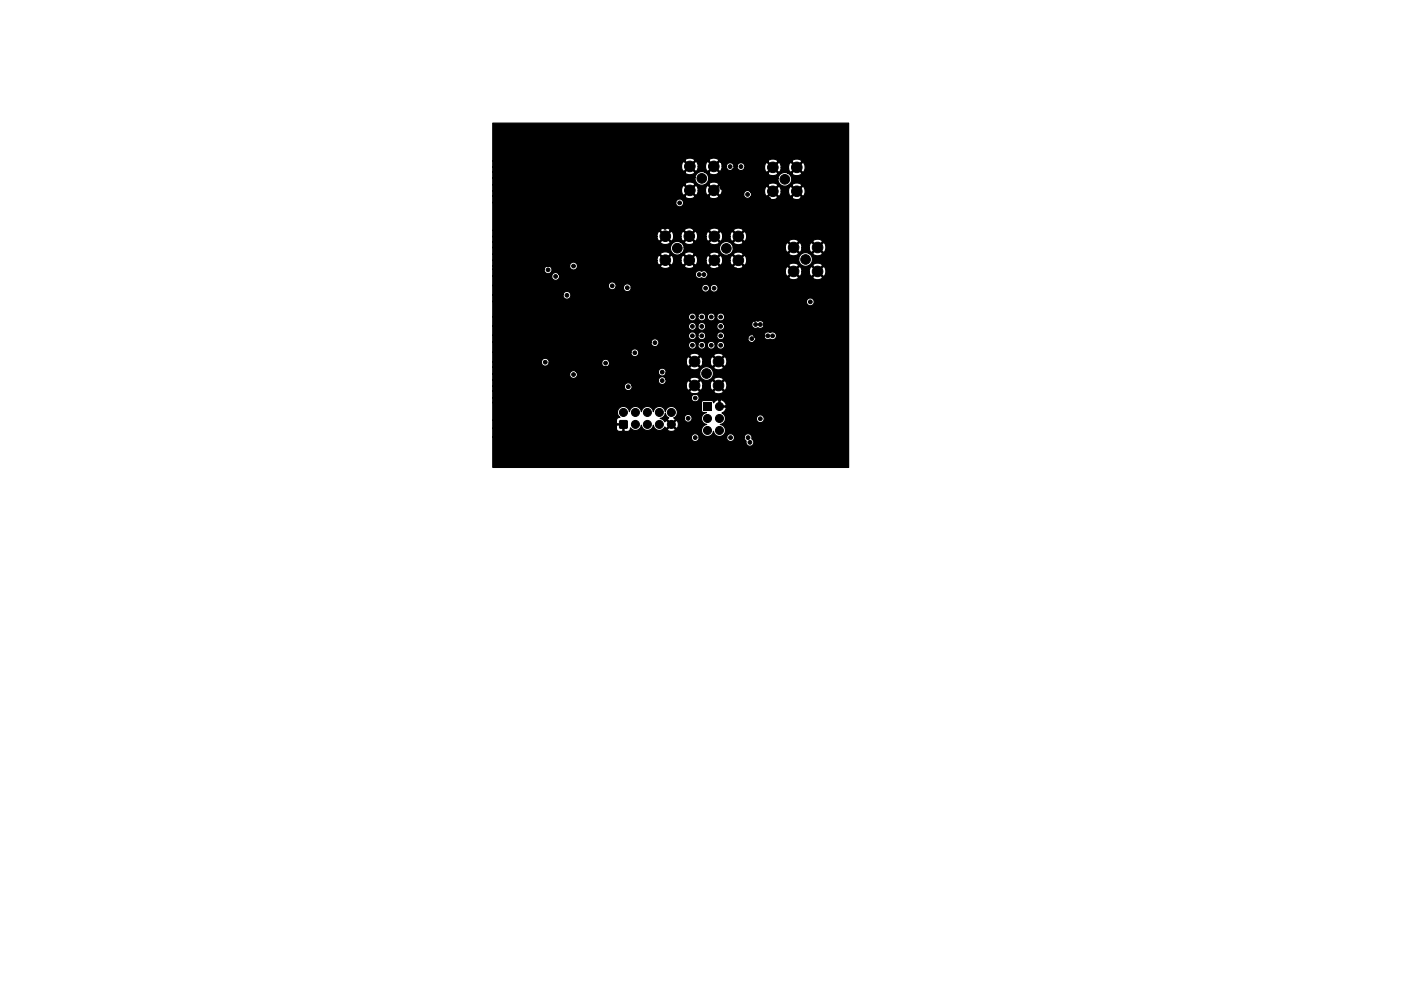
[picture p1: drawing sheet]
<svg xmlns="http://www.w3.org/2000/svg" width="297mm" height="210mm" viewBox="0 0 297 210" stroke-linecap="round" stroke-linejoin="round" font-family="sans-serif">
<g fill="#000" stroke="#000" stroke-width=".21">
<path d="M131.4 89.3h1.6v1.5h-1.6zM149.2 85.4h1.7v1.7h-1.7z"/>
<circle cx="107.5" cy="35.2" r=".4"/>
<circle cx="107.5" cy="30.2" r=".4"/>
<circle cx="107.5" cy="27.7" r=".4"/>
<circle cx="107.5" cy="32.7" r=".4"/>
<circle cx="109.4" cy="37" r=".4"/>
<circle cx="110" cy="30.2" r=".4"/>
<circle cx="110" cy="35.2" r=".4"/>
<circle cx="110" cy="32.7" r=".4"/>
<circle cx="110" cy="27.7" r=".4"/>
<circle cx="112.5" cy="30.2" r=".4"/>
<circle cx="112.5" cy="35.2" r=".4"/>
<circle cx="112.5" cy="32.7" r=".4"/>
<circle cx="112.5" cy="27.7" r=".4"/>
<circle cx="112.5" cy="37.7" r=".4"/>
<circle cx="115" cy="30.2" r=".4"/>
<circle cx="115" cy="35.2" r=".4"/>
<circle cx="115" cy="32.7" r=".4"/>
<circle cx="115" cy="27.7" r=".4"/>
<circle cx="115" cy="37.7" r=".4"/>
<circle cx="117.5" cy="35.2" r=".4"/>
<circle cx="117.5" cy="30.2" r=".4"/>
<circle cx="117.5" cy="32.7" r=".4"/>
<circle cx="117.5" cy="27.7" r=".4"/>
<circle cx="117.5" cy="37.7" r=".4"/>
<circle cx="120" cy="35.2" r=".4"/>
<circle cx="120" cy="30.2" r=".4"/>
<circle cx="120" cy="37.7" r=".4"/>
<circle cx="120" cy="32.7" r=".4"/>
<circle cx="120" cy="27.7" r=".4"/>
<circle cx="122.5" cy="35.2" r=".4"/>
<circle cx="122.5" cy="30.2" r=".4"/>
<circle cx="122.5" cy="37.7" r=".4"/>
<circle cx="122.5" cy="27.7" r=".4"/>
<circle cx="122.5" cy="32.7" r=".4"/>
<circle cx="125" cy="30.2" r=".4"/>
<circle cx="125" cy="35.2" r=".4"/>
<circle cx="125" cy="32.7" r=".4"/>
<circle cx="125" cy="27.7" r=".4"/>
<circle cx="125" cy="37.7" r=".4"/>
<circle cx="127.5" cy="35.2" r=".4"/>
<circle cx="127.5" cy="30.2" r=".4"/>
<circle cx="127.5" cy="27.7" r=".4"/>
<circle cx="127.5" cy="32.7" r=".4"/>
<circle cx="127.5" cy="37.7" r=".4"/>
<circle cx="130" cy="35.2" r=".4"/>
<circle cx="130" cy="30.2" r=".4"/>
<circle cx="130" cy="27.7" r=".4"/>
<circle cx="130" cy="37.7" r=".4"/>
<circle cx="130" cy="32.7" r=".4"/>
<circle cx="132.5" cy="35.2" r=".4"/>
<circle cx="132.5" cy="30.2" r=".4"/>
<circle cx="132.5" cy="32.7" r=".4"/>
<circle cx="132.5" cy="27.7" r=".4"/>
<circle cx="132.5" cy="37.7" r=".4"/>
<circle cx="135" cy="35.2" r=".4"/>
<circle cx="135" cy="30.2" r=".4"/>
<circle cx="135" cy="27.7" r=".4"/>
<circle cx="135" cy="32.7" r=".4"/>
<circle cx="135" cy="37.7" r=".4"/>
<circle cx="137.5" cy="35.2" r=".4"/>
<circle cx="137.5" cy="30.2" r=".4"/>
<circle cx="137.5" cy="27.7" r=".4"/>
<circle cx="137.5" cy="32.7" r=".4"/>
<circle cx="137.5" cy="37.7" r=".4"/>
<circle cx="140" cy="35.2" r=".4"/>
<circle cx="140" cy="30.2" r=".4"/>
<circle cx="140" cy="32.7" r=".4"/>
<circle cx="140" cy="27.7" r=".4"/>
<circle cx="140.8" cy="36.9" r=".4"/>
<circle cx="142.4" cy="38.9" r=".4"/>
<circle cx="142.5" cy="35.2" r=".4"/>
<circle cx="142.5" cy="30.2" r=".4"/>
<circle cx="142.5" cy="27.7" r=".4"/>
<circle cx="142.5" cy="32.7" r=".4"/>
<circle cx="144.1" cy="38.9" r=".4"/>
<circle cx="145" cy="30.2" r=".4"/>
<circle cx="145" cy="32.7" r=".4"/>
<circle cx="145" cy="27.7" r=".4"/>
<circle cx="146.3" cy="35.3" r="1.13"/>
<circle cx="147.5" cy="30.2" r=".4"/>
<circle cx="147.5" cy="27.7" r=".4"/>
<circle cx="147.5" cy="32.7" r=".4"/>
<circle cx="148.8" cy="37.8" r="1.02"/>
<circle cx="150" cy="30.2" r=".4"/>
<circle cx="150" cy="32.7" r=".4"/>
<circle cx="150" cy="27.7" r=".4"/>
<circle cx="151.3" cy="35.3" r="1.13"/>
<circle cx="152.5" cy="30.2" r=".4"/>
<circle cx="152.5" cy="27.7" r=".4"/>
<circle cx="152.5" cy="32.7" r=".4"/>
<circle cx="153" cy="39.8" r=".4"/>
<circle cx="153.9" cy="36.1" r=".4"/>
<circle cx="154.8" cy="35.3" r=".4"/>
<circle cx="154.8" cy="39.9" r=".4"/>
<circle cx="155" cy="30.2" r=".4"/>
<circle cx="155" cy="32.7" r=".4"/>
<circle cx="155" cy="27.7" r=".4"/>
<circle cx="155.6" cy="36.1" r=".4"/>
<circle cx="156.2" cy="39.9" r=".4"/>
<circle cx="157.1" cy="35.3" r=".4"/>
<circle cx="157.5" cy="30.2" r=".4"/>
<circle cx="157.5" cy="27.7" r=".4"/>
<circle cx="157.5" cy="32.7" r=".4"/>
<circle cx="157.7" cy="38.3" r=".4"/>
<circle cx="160" cy="35.2" r=".4"/>
<circle cx="160" cy="30.2" r=".4"/>
<circle cx="160" cy="27.7" r=".4"/>
<circle cx="160" cy="32.7" r=".4"/>
<circle cx="162.5" cy="30.2" r=".4"/>
<circle cx="162.5" cy="27.7" r=".4"/>
<circle cx="162.5" cy="32.7" r=".4"/>
<circle cx="163.9" cy="35.5" r="1.12"/>
<circle cx="165" cy="30.2" r=".4"/>
<circle cx="165" cy="32.7" r=".4"/>
<circle cx="165" cy="27.7" r=".4"/>
<circle cx="166.4" cy="38" r="1.03"/>
<circle cx="167.5" cy="30.2" r=".4"/>
<circle cx="167.5" cy="32.7" r=".4"/>
<circle cx="167.5" cy="27.7" r=".4"/>
<circle cx="168.9" cy="35.5" r="1.12"/>
<circle cx="170" cy="30.2" r=".4"/>
<circle cx="170" cy="32.7" r=".4"/>
<circle cx="170" cy="27.7" r=".4"/>
<circle cx="172.5" cy="30.2" r=".4"/>
<circle cx="172.5" cy="35.2" r=".4"/>
<circle cx="172.5" cy="32.7" r=".4"/>
<circle cx="172.5" cy="27.7" r=".4"/>
<circle cx="172.5" cy="37.7" r=".4"/>
<circle cx="175" cy="30.2" r=".4"/>
<circle cx="175" cy="35.2" r=".4"/>
<circle cx="175" cy="27.7" r=".4"/>
<circle cx="175" cy="37.7" r=".4"/>
<circle cx="175" cy="32.7" r=".4"/>
<circle cx="177.5" cy="35.2" r=".4"/>
<circle cx="177.5" cy="30.2" r=".4"/>
<circle cx="177.5" cy="32.7" r=".4"/>
<circle cx="177.5" cy="37.7" r=".4"/>
<circle cx="177.5" cy="27.7" r=".4"/>
<circle cx="107.5" cy="45.2" r=".4"/>
<circle cx="107.5" cy="55.2" r=".4"/>
<circle cx="107.5" cy="50.2" r=".4"/>
<circle cx="107.5" cy="47.7" r=".4"/>
<circle cx="107.5" cy="57.7" r=".4"/>
<circle cx="107.5" cy="52.7" r=".4"/>
<circle cx="109.4" cy="42.6" r=".4"/>
<circle cx="110" cy="50.2" r=".4"/>
<circle cx="110" cy="45.2" r=".4"/>
<circle cx="110" cy="55.2" r=".4"/>
<circle cx="110" cy="52.7" r=".4"/>
<circle cx="110" cy="47.7" r=".4"/>
<circle cx="110" cy="57.7" r=".4"/>
<circle cx="112.5" cy="45.2" r=".4"/>
<circle cx="112.5" cy="50.2" r=".4"/>
<circle cx="112.5" cy="55.2" r=".4"/>
<circle cx="112.5" cy="52.7" r=".4"/>
<circle cx="112.5" cy="47.7" r=".4"/>
<circle cx="112.5" cy="57.7" r=".4"/>
<circle cx="112.5" cy="42.7" r=".4"/>
<circle cx="115" cy="45.2" r=".4"/>
<circle cx="115" cy="55.2" r=".4"/>
<circle cx="115" cy="50.2" r=".4"/>
<circle cx="115" cy="52.7" r=".4"/>
<circle cx="115" cy="47.7" r=".4"/>
<circle cx="115" cy="42.7" r=".4"/>
<circle cx="116.2" cy="57.2" r=".4"/>
<circle cx="117.5" cy="50.2" r=".4"/>
<circle cx="117.5" cy="45.2" r=".4"/>
<circle cx="117.5" cy="52.7" r=".4"/>
<circle cx="117.5" cy="47.7" r=".4"/>
<circle cx="117.5" cy="42.7" r=".4"/>
<circle cx="117.8" cy="58.6" r=".4"/>
<circle cx="120" cy="45.2" r=".4"/>
<circle cx="120" cy="50.2" r=".4"/>
<circle cx="120" cy="52.7" r=".4"/>
<circle cx="120" cy="47.7" r=".4"/>
<circle cx="120" cy="42.7" r=".4"/>
<circle cx="121.6" cy="56.4" r=".4"/>
<circle cx="122.5" cy="50.2" r=".4"/>
<circle cx="122.5" cy="45.2" r=".4"/>
<circle cx="122.5" cy="55.2" r=".4"/>
<circle cx="122.5" cy="52.7" r=".4"/>
<circle cx="122.5" cy="47.7" r=".4"/>
<circle cx="122.5" cy="42.7" r=".4"/>
<circle cx="123.2" cy="56.6" r=".4"/>
<circle cx="125" cy="50.2" r=".4"/>
<circle cx="125" cy="55.2" r=".4"/>
<circle cx="125" cy="45.2" r=".4"/>
<circle cx="125" cy="52.7" r=".4"/>
<circle cx="125" cy="47.7" r=".4"/>
<circle cx="125" cy="42.7" r=".4"/>
<circle cx="127.5" cy="55.2" r=".4"/>
<circle cx="127.5" cy="50.2" r=".4"/>
<circle cx="127.5" cy="45.2" r=".4"/>
<circle cx="127.5" cy="52.7" r=".4"/>
<circle cx="127.5" cy="47.7" r=".4"/>
<circle cx="127.5" cy="42.7" r=".4"/>
<circle cx="130" cy="50.2" r=".4"/>
<circle cx="130" cy="45.2" r=".4"/>
<circle cx="130" cy="52.7" r=".4"/>
<circle cx="130" cy="47.7" r=".4"/>
<circle cx="130" cy="42.7" r=".4"/>
<circle cx="132.5" cy="45.2" r=".4"/>
<circle cx="132.5" cy="52.7" r=".4"/>
<circle cx="132.5" cy="47.7" r=".4"/>
<circle cx="132.5" cy="42.7" r=".4"/>
<circle cx="132.8" cy="56.8" r=".4"/>
<circle cx="135" cy="45.2" r=".4"/>
<circle cx="135" cy="52.7" r=".4"/>
<circle cx="135" cy="47.7" r=".4"/>
<circle cx="135" cy="42.7" r=".4"/>
<circle cx="135.2" cy="50.6" r=".4"/>
<circle cx="139" cy="48.2" r=".4"/>
<circle cx="140" cy="57.7" r=".4"/>
<circle cx="140.1" cy="44.4" r=".4"/>
<circle cx="141" cy="48.2" r=".4"/>
<circle cx="141.1" cy="55.2" r="1.13"/>
<circle cx="141.1" cy="50.1" r="1.13"/>
<circle cx="141.9" cy="46.1" r=".4"/>
<circle cx="143" cy="48.2" r=".4"/>
<circle cx="143.6" cy="52.7" r="1.02"/>
<circle cx="143.9" cy="45.8" r=".4"/>
<circle cx="144.1" cy="43" r=".4"/>
<circle cx="144.8" cy="46.7" r=".4"/>
<circle cx="145" cy="48.2" r=".4"/>
<circle cx="146.1" cy="50.1" r="1.13"/>
<circle cx="146.1" cy="55.2" r="1.13"/>
<circle cx="146.3" cy="40.4" r="1.13"/>
<circle cx="147" cy="48.2" r=".4"/>
<circle cx="148" cy="46.7" r=".4"/>
<circle cx="148.2" cy="58.2" r=".4"/>
<circle cx="149.2" cy="58.2" r=".4"/>
<circle cx="150" cy="57.2" r=".4"/>
<circle cx="150" cy="52.2" r=".4"/>
<circle cx="151.3" cy="40.4" r="1.13"/>
<circle cx="151.5" cy="55.2" r="1.12"/>
<circle cx="151.5" cy="50.2" r="1.12"/>
<circle cx="152" cy="43.8" r=".4"/>
<circle cx="152" cy="46.2" r=".4"/>
<circle cx="152" cy="57.2" r=".4"/>
<circle cx="152" cy="52.2" r=".4"/>
<circle cx="154" cy="57.2" r=".4"/>
<circle cx="154" cy="52.7" r="1.02"/>
<circle cx="154.1" cy="44.2" r=".4"/>
<circle cx="155.7" cy="45.8" r=".4"/>
<circle cx="156" cy="52.2" r=".4"/>
<circle cx="156" cy="57.2" r=".4"/>
<circle cx="156.5" cy="55.2" r="1.12"/>
<circle cx="156.5" cy="50.2" r="1.12"/>
<circle cx="156.8" cy="43.1" r=".4"/>
<circle cx="156.9" cy="46.7" r=".4"/>
<circle cx="158" cy="52.2" r=".4"/>
<circle cx="158.5" cy="41.2" r=".4"/>
<circle cx="161" cy="57.1" r=".4"/>
<circle cx="161.1" cy="50.1" r=".4"/>
<circle cx="163" cy="42.2" r=".4"/>
<circle cx="163.9" cy="40.6" r="1.12"/>
<circle cx="165" cy="42.2" r=".4"/>
<circle cx="165" cy="50.2" r=".4"/>
<circle cx="165" cy="52.2" r=".4"/>
<circle cx="165" cy="48.2" r=".4"/>
<circle cx="166" cy="53.2" r=".4"/>
<circle cx="167" cy="42.2" r=".4"/>
<circle cx="167" cy="48.2" r=".4"/>
<circle cx="168" cy="49.2" r=".4"/>
<circle cx="168.3" cy="57.6" r="1.12"/>
<circle cx="168.3" cy="52.5" r="1.12"/>
<circle cx="168.9" cy="40.6" r="1.12"/>
<circle cx="169.8" cy="50.2" r=".4"/>
<circle cx="170" cy="42.2" r=".4"/>
<circle cx="170.8" cy="55" r="1.02"/>
<circle cx="171" cy="49.2" r=".4"/>
<circle cx="172" cy="42.2" r=".4"/>
<circle cx="172" cy="48.2" r=".4"/>
<circle cx="172.5" cy="40.2" r=".4"/>
<circle cx="173.3" cy="57.6" r="1.12"/>
<circle cx="173.3" cy="52.5" r="1.12"/>
<circle cx="174" cy="42.2" r=".4"/>
<circle cx="174" cy="48.2" r=".4"/>
<circle cx="175" cy="40.2" r=".4"/>
<circle cx="175" cy="49.2" r=".4"/>
<circle cx="175.4" cy="47.6" r=".4"/>
<circle cx="175.4" cy="42.4" r=".4"/>
<circle cx="177" cy="49.2" r=".4"/>
<circle cx="177.5" cy="55.2" r=".4"/>
<circle cx="177.5" cy="40.2" r=".4"/>
<circle cx="177.5" cy="50.2" r=".4"/>
<circle cx="177.5" cy="52.7" r=".4"/>
<circle cx="177.5" cy="57.7" r=".4"/>
<circle cx="179" cy="49.2" r=".4"/>
<circle cx="107.5" cy="65.2" r=".4"/>
<circle cx="107.5" cy="60.2" r=".4"/>
<circle cx="107.5" cy="70.2" r=".4"/>
<circle cx="107.5" cy="75.2" r=".4"/>
<circle cx="107.5" cy="62.7" r=".4"/>
<circle cx="107.5" cy="67.7" r=".4"/>
<circle cx="107.5" cy="77.7" r=".4"/>
<circle cx="107.5" cy="72.7" r=".4"/>
<circle cx="110" cy="65.2" r=".4"/>
<circle cx="110" cy="60.2" r=".4"/>
<circle cx="110" cy="70.2" r=".4"/>
<circle cx="110" cy="75.2" r=".4"/>
<circle cx="110" cy="77.7" r=".4"/>
<circle cx="110" cy="62.7" r=".4"/>
<circle cx="110" cy="67.7" r=".4"/>
<circle cx="110" cy="72.7" r=".4"/>
<circle cx="111" cy="78.8" r=".4"/>
<circle cx="112" cy="71.2" r=".4"/>
<circle cx="112.5" cy="65.2" r=".4"/>
<circle cx="112.5" cy="67.7" r=".4"/>
<circle cx="112.5" cy="62.7" r=".4"/>
<circle cx="114.6" cy="62.4" r=".4"/>
<circle cx="115.4" cy="65.2" r=".4"/>
<circle cx="115.4" cy="67.8" r=".4"/>
<circle cx="115.6" cy="76.8" r=".4"/>
<circle cx="117.5" cy="65.2" r=".4"/>
<circle cx="117.5" cy="67.7" r=".4"/>
<circle cx="119" cy="64.4" r=".4"/>
<circle cx="120" cy="70.2" r=".4"/>
<circle cx="120.2" cy="60.6" r=".4"/>
<circle cx="120.2" cy="62.6" r=".4"/>
<circle cx="121.6" cy="79.5" r=".4"/>
<circle cx="122.5" cy="70.2" r=".4"/>
<circle cx="125" cy="70.2" r=".4"/>
<circle cx="125" cy="72.7" r=".4"/>
<circle cx="127.4" cy="70" r=".4"/>
<circle cx="127.5" cy="75.2" r=".4"/>
<circle cx="127.5" cy="72.7" r=".4"/>
<circle cx="128.4" cy="77" r=".4"/>
<circle cx="129.8" cy="60.6" r=".4"/>
<circle cx="130" cy="75.2" r=".4"/>
<circle cx="133" cy="61" r=".4"/>
<circle cx="133.8" cy="68" r=".4"/>
<circle cx="134.6" cy="74.8" r=".4"/>
<circle cx="135" cy="68.2" r=".4"/>
<circle cx="135" cy="72.2" r=".4"/>
<circle cx="136" cy="63" r=".4"/>
<circle cx="138.9" cy="72.7" r=".4"/>
<circle cx="139" cy="74.8" r=".4"/>
<circle cx="140" cy="65.2" r=".4"/>
<circle cx="140" cy="64.2" r=".4"/>
<circle cx="140" cy="69.6" r=".4"/>
<circle cx="140.4" cy="78.9" r=".4"/>
<circle cx="142.5" cy="75.2" r=".4"/>
<circle cx="142.5" cy="77.7" r=".4"/>
<circle cx="142.8" cy="67.6" r=".4"/>
<circle cx="143" cy="65.6" r=".4"/>
<circle cx="143.6" cy="64.2" r=".4"/>
<circle cx="146.5" cy="62.2" r=".4"/>
<circle cx="146.8" cy="67.2" r=".4"/>
<circle cx="146.8" cy="69.2" r=".4"/>
<circle cx="146.8" cy="71.2" r=".4"/>
<circle cx="146.8" cy="73.2" r=".4"/>
<circle cx="147.3" cy="76.7" r="1.13"/>
<circle cx="148.8" cy="67.2" r=".4"/>
<circle cx="148.8" cy="69.2" r=".4"/>
<circle cx="148.8" cy="71.2" r=".4"/>
<circle cx="148.8" cy="73.2" r=".4"/>
<circle cx="149.6" cy="61.1" r=".4"/>
<circle cx="149.8" cy="79.2" r="1.03"/>
<circle cx="150.6" cy="64.6" r=".4"/>
<circle cx="150.8" cy="67.2" r=".4"/>
<circle cx="150.8" cy="73.2" r=".4"/>
<circle cx="151.4" cy="61.1" r=".4"/>
<circle cx="152.3" cy="76.7" r="1.13"/>
<circle cx="152.8" cy="67.2" r=".4"/>
<circle cx="152.8" cy="69.2" r=".4"/>
<circle cx="152.8" cy="71.2" r=".4"/>
<circle cx="152.8" cy="73.2" r=".4"/>
<circle cx="154.5" cy="62.2" r=".4"/>
<circle cx="154.6" cy="70" r=".4"/>
<circle cx="154.6" cy="63.8" r=".4"/>
<circle cx="154.8" cy="73.6" r=".4"/>
<circle cx="154.8" cy="60.6" r=".4"/>
<circle cx="158" cy="63.2" r=".4"/>
<circle cx="158" cy="77.2" r=".4"/>
<circle cx="158.6" cy="60.4" r=".4"/>
<circle cx="159" cy="77.2" r=".4"/>
<circle cx="159.4" cy="71.8" r=".4"/>
<circle cx="160" cy="67.8" r=".4"/>
<circle cx="160.2" cy="76.2" r=".4"/>
<circle cx="160.2" cy="71.2" r=".4"/>
<circle cx="160.2" cy="72.6" r=".4"/>
<circle cx="160.2" cy="64" r=".4"/>
<circle cx="160.2" cy="68.8" r=".4"/>
<circle cx="161.2" cy="68.8" r=".4"/>
<circle cx="161.8" cy="71.2" r=".4"/>
<circle cx="162.2" cy="68.8" r=".4"/>
<circle cx="162.8" cy="71.2" r=".4"/>
<circle cx="163.8" cy="67.8" r=".4"/>
<circle cx="163.8" cy="76.2" r=".4"/>
<circle cx="163.8" cy="72.6" r=".4"/>
<circle cx="163.8" cy="71.2" r=".4"/>
<circle cx="163.8" cy="64" r=".4"/>
<circle cx="165" cy="77.2" r=".4"/>
<circle cx="165" cy="79.2" r=".4"/>
<circle cx="165" cy="60.4" r=".4"/>
<circle cx="165.2" cy="71.2" r=".4"/>
<circle cx="166" cy="63.2" r=".4"/>
<circle cx="167" cy="63.2" r=".4"/>
<circle cx="167" cy="68.2" r=".4"/>
<circle cx="167" cy="72.2" r=".4"/>
<circle cx="167" cy="77.2" r=".4"/>
<circle cx="167" cy="70.2" r=".4"/>
<circle cx="167" cy="79.2" r=".4"/>
<circle cx="168.2" cy="62.8" r=".4"/>
<circle cx="169" cy="77.2" r=".4"/>
<circle cx="169" cy="79.2" r=".4"/>
<circle cx="169.6" cy="70.2" r=".4"/>
<circle cx="170.4" cy="71" r=".4"/>
<circle cx="171" cy="77.2" r=".4"/>
<circle cx="171" cy="79.2" r=".4"/>
<circle cx="171.4" cy="60.4" r=".4"/>
<circle cx="171.8" cy="64" r=".4"/>
<circle cx="175" cy="60.6" r=".4"/>
<circle cx="175.2" cy="76" r=".4"/>
<circle cx="175.2" cy="70" r=".4"/>
<circle cx="177.5" cy="65.2" r=".4"/>
<circle cx="177.5" cy="60.2" r=".4"/>
<circle cx="177.5" cy="75.2" r=".4"/>
<circle cx="177.5" cy="70.2" r=".4"/>
<circle cx="177.5" cy="72.7" r=".4"/>
<circle cx="177.5" cy="67.7" r=".4"/>
<circle cx="177.5" cy="62.7" r=".4"/>
<circle cx="177.5" cy="77.7" r=".4"/>
<circle cx="107.5" cy="80.2" r=".4"/>
<circle cx="107.5" cy="82.7" r=".4"/>
<circle cx="107.5" cy="95.2" r=".4"/>
<circle cx="107.5" cy="97.7" r=".4"/>
<circle cx="109.2" cy="86.2" r=".4"/>
<circle cx="109.2" cy="91.4" r=".4"/>
<circle cx="110" cy="85.2" r=".4"/>
<circle cx="110" cy="80.2" r=".4"/>
<circle cx="110" cy="87.7" r=".4"/>
<circle cx="110" cy="97.7" r=".4"/>
<circle cx="110" cy="95.2" r=".4"/>
<circle cx="110" cy="92.7" r=".4"/>
<circle cx="110" cy="82.7" r=".4"/>
<circle cx="112.5" cy="85.2" r=".4"/>
<circle cx="112.5" cy="90.2" r=".4"/>
<circle cx="112.5" cy="95.2" r=".4"/>
<circle cx="112.5" cy="82.7" r=".4"/>
<circle cx="112.5" cy="97.7" r=".4"/>
<circle cx="112.5" cy="92.7" r=".4"/>
<circle cx="112.5" cy="87.7" r=".4"/>
<circle cx="115" cy="97.7" r=".4"/>
<circle cx="115" cy="95.2" r=".4"/>
<circle cx="115" cy="90.2" r=".4"/>
<circle cx="115" cy="87.7" r=".4"/>
<circle cx="115" cy="92.7" r=".4"/>
<circle cx="117.2" cy="81.6" r=".4"/>
<circle cx="117.5" cy="92.7" r=".4"/>
<circle cx="117.5" cy="97.7" r=".4"/>
<circle cx="117.5" cy="95.2" r=".4"/>
<circle cx="117.5" cy="90.2" r=".4"/>
<circle cx="120" cy="92.7" r=".4"/>
<circle cx="120" cy="97.7" r=".4"/>
<circle cx="120" cy="95.2" r=".4"/>
<circle cx="120" cy="90.2" r=".4"/>
<circle cx="122.5" cy="95.2" r=".4"/>
<circle cx="122.5" cy="90.2" r=".4"/>
<circle cx="122.5" cy="92.7" r=".4"/>
<circle cx="122.5" cy="97.7" r=".4"/>
<circle cx="124.4" cy="87.4" r=".4"/>
<circle cx="124.6" cy="82.2" r=".4"/>
<circle cx="125" cy="92.7" r=".4"/>
<circle cx="125" cy="97.7" r=".4"/>
<circle cx="125" cy="90.2" r=".4"/>
<circle cx="125" cy="95.2" r=".4"/>
<circle cx="127.5" cy="87.7" r=".4"/>
<circle cx="127.5" cy="82.7" r=".4"/>
<circle cx="127.5" cy="95.2" r=".4"/>
<circle cx="127.5" cy="90.2" r=".4"/>
<circle cx="127.5" cy="92.7" r=".4"/>
<circle cx="127.5" cy="97.7" r=".4"/>
<circle cx="129.6" cy="81.2" r=".4"/>
<circle cx="130" cy="95.2" r=".4"/>
<circle cx="130" cy="92.7" r=".4"/>
<circle cx="130" cy="90.2" r=".4"/>
<circle cx="130" cy="87.7" r=".4"/>
<circle cx="130" cy="97.7" r=".4"/>
<circle cx="132.2" cy="87.5" r=".85"/>
<circle cx="132.5" cy="92.7" r=".4"/>
<circle cx="132.5" cy="97.7" r=".4"/>
<circle cx="132.5" cy="95.2" r=".4"/>
<circle cx="133.2" cy="82" r=".4"/>
<circle cx="134.7" cy="87.5" r=".85"/>
<circle cx="134.7" cy="90" r=".85"/>
<circle cx="135" cy="97.7" r=".4"/>
<circle cx="135" cy="95.2" r=".4"/>
<circle cx="137.3" cy="87.5" r=".85"/>
<circle cx="137.3" cy="90" r=".85"/>
<circle cx="137.5" cy="95.2" r=".4"/>
<circle cx="137.5" cy="97.7" r=".4"/>
<circle cx="138.2" cy="82.2" r=".4"/>
<circle cx="139.8" cy="90" r=".85"/>
<circle cx="139.8" cy="87.5" r=".85"/>
<circle cx="140" cy="97.7" r=".4"/>
<circle cx="140" cy="95.2" r=".4"/>
<circle cx="140.4" cy="80.7" r=".4"/>
<circle cx="142" cy="81.2" r=".4"/>
<circle cx="142.3" cy="87.5" r=".85"/>
<circle cx="142.3" cy="90" r=".85"/>
<circle cx="142.5" cy="97.7" r=".4"/>
<circle cx="142.5" cy="95.2" r=".4"/>
<circle cx="145" cy="95.2" r=".4"/>
<circle cx="145" cy="97.7" r=".4"/>
<circle cx="145.9" cy="88.7" r=".4"/>
<circle cx="147.3" cy="81.8" r="1.13"/>
<circle cx="147.4" cy="92.8" r=".4"/>
<circle cx="147.4" cy="84.4" r=".4"/>
<circle cx="147.5" cy="97.7" r=".4"/>
<circle cx="147.5" cy="95.2" r=".4"/>
<circle cx="149" cy="83.2" r=".4"/>
<circle cx="150" cy="97.7" r=".4"/>
<circle cx="150" cy="95.2" r=".4"/>
<circle cx="150" cy="91.3" r=".85"/>
<circle cx="150" cy="88.8" r=".85"/>
<circle cx="151" cy="83.2" r=".4"/>
<circle cx="152.3" cy="81.8" r="1.13"/>
<circle cx="152.5" cy="97.7" r=".4"/>
<circle cx="152.5" cy="95.2" r=".4"/>
<circle cx="152.5" cy="91.3" r=".85"/>
<circle cx="152.5" cy="88.8" r=".85"/>
<circle cx="152.5" cy="86.2" r=".85"/>
<circle cx="154.9" cy="92.8" r=".4"/>
<circle cx="155" cy="95.2" r=".4"/>
<circle cx="155" cy="97.7" r=".4"/>
<circle cx="155.4" cy="85" r=".4"/>
<circle cx="157.5" cy="95.2" r=".4"/>
<circle cx="157.5" cy="97.7" r=".4"/>
<circle cx="158" cy="81.2" r=".4"/>
<circle cx="158.2" cy="85.6" r=".4"/>
<circle cx="158.6" cy="92.8" r=".4"/>
<circle cx="159" cy="82.2" r=".4"/>
<circle cx="159" cy="84.2" r=".4"/>
<circle cx="159" cy="93.8" r=".4"/>
<circle cx="160" cy="97.7" r=".4"/>
<circle cx="161.2" cy="88.8" r=".4"/>
<circle cx="162.5" cy="97.7" r=".4"/>
<circle cx="165" cy="91.6" r=".4"/>
<circle cx="165" cy="81.2" r=".4"/>
<circle cx="165" cy="87.7" r=".4"/>
<circle cx="165" cy="94.2" r=".4"/>
<circle cx="165" cy="97.7" r=".4"/>
<circle cx="166.4" cy="85.4" r=".4"/>
<circle cx="167" cy="84.6" r=".4"/>
<circle cx="167" cy="81.2" r=".4"/>
<circle cx="167.5" cy="92.7" r=".4"/>
<circle cx="167.5" cy="97.7" r=".4"/>
<circle cx="167.5" cy="95.2" r=".4"/>
<circle cx="169" cy="81.2" r=".4"/>
<circle cx="170" cy="95.2" r=".4"/>
<circle cx="170" cy="92.7" r=".4"/>
<circle cx="170" cy="87.7" r=".4"/>
<circle cx="170" cy="97.7" r=".4"/>
<circle cx="171" cy="81.2" r=".4"/>
<circle cx="171.4" cy="91.8" r=".4"/>
<circle cx="172.5" cy="92.7" r=".4"/>
<circle cx="172.5" cy="97.7" r=".4"/>
<circle cx="172.5" cy="87.7" r=".4"/>
<circle cx="172.5" cy="95.2" r=".4"/>
<circle cx="175" cy="91.6" r=".4"/>
<circle cx="175" cy="92.7" r=".4"/>
<circle cx="175" cy="97.7" r=".4"/>
<circle cx="175" cy="95.2" r=".4"/>
<circle cx="175.4" cy="87.6" r=".4"/>
<circle cx="175.4" cy="82.4" r=".4"/>
<circle cx="177.5" cy="80.2" r=".4"/>
<circle cx="177.5" cy="97.7" r=".4"/>
<circle cx="177.5" cy="90.2" r=".4"/>
<circle cx="177.5" cy="92.7" r=".4"/>
<circle cx="177.5" cy="95.2" r=".4"/>
</g>
<path d="M104.5 26.1h75.4v73.1h-75.4v-6.4h42.1v.1a.83 .83 0 0 0 .9 .8 .83 .83 0 0 0 .7-.9h5.9v.1a.83 .83 0 0 0 .9 .8 .83 .83 0 0 0 .7-.9h2.1l.1 .4a.63 .63 0 0 1 .3 .9 .84 .84 0 0 0 1.3 .4 .84 .84 0 0 0-.1-1.4 .83 .83 0 0 0-.6-1.1 .83 .83 0 0 0-1 .8h-2.1v-.2a.83 .83 0 0 0-.9-.6 .83 .83 0 0 0-.7 .8h-5.9v-.2a.83 .83 0 0 0-.9-.6 .83 .83 0 0 0-.7 .8h-42.1v-1.9h26.2l.1 .4 .3 .2h.8l.2-.1v-1.2h-1.2l-.2 .1v.6h-26.2v-1.7h26.2v.6l.2 .1h1.4v1.5l.2 .1h.5a.65 .65 0 0 0 .7-.7 1.28 1.28 0 0 0 1.3 .5 1.28 1.28 0 0 0 1-1.1 1.28 1.28 0 0 0 1.3 1.1 1.28 1.28 0 0 0 1.2-1.1 1.28 1.28 0 0 0 2.1 .9h.9l.1 .2 .5 .2 1-.2 .1-.2-.9-.9-.8 .9h-.9l.4-.5 .3 .3 .9-.9h.3l.9 .9a1.01 1.01 0 0 0 0-1.7l-.9 .8h-.3l-.9-.8-.3 .3-.4-.4-.6-.3 .6-.3 .5-.8 .2 .6 .5 .4-.3 .3 .8 .9 .9-.9-.3-.3h2.2a.83 .83 0 0 0 1.1 .8 .83 .83 0 0 0 .3-1.4 .83 .83 0 0 0-1.4 .4v.2l-2.2-.1a1.28 1.28 0 0 0 .2-2.1 1.28 1.28 0 0 0-2 .8 1.28 1.28 0 0 0-1.3-1.1 1.28 1.28 0 0 0-1.3 1.1 1.28 1.28 0 0 0-1.2-1.1 1.28 1.28 0 0 0-1.3 1.1 1.28 1.28 0 0 0-1.3-1.1 1.28 1.28 0 0 0-1.2 1.1 1.28 1.28 0 0 0-2-.9 1.28 1.28 0 0 0 0 2.2 .66 .66 0 0 0-.8 .6h-26.2v-3.8h44.2l.1 1.9 .3 .2h.7l-.2 .1a1.28 1.28 0 0 0-.9 1.3 1.28 1.28 0 0 0 1.1 1.2 1.28 1.28 0 0 0-1.1 1.3 1.28 1.28 0 0 0 1.2 1.2 1.28 1.28 0 0 0 1.4-1.1 1.28 1.28 0 0 0 1.3 1.1 1.28 1.28 0 0 0 1.2-1.2 1.28 1.28 0 0 0-1.1-1.3 1.27 1.27 0 0 0 1.1-1.3h6.6v.1a.83 .83 0 0 0 1.2 .7 .83 .83 0 0 0 0-1.5 .83 .83 0 0 0-1.2 .7h-6.6l-.1-.6-.6-.6 .5-.4 .4-.6-.1-.2h-1.5v-1.5h.3v1.2h1.2a1.07 1.07 0 0 0-1.5-1.2 .9 .9 0 0 0-1.1 .6l-.1-.4-.3-.1h-1.8l-.4 .4h-44.2v-1h42.1v.1a.83 .83 0 0 0 1.2 .7 .83 .83 0 0 0 0-1.5 .83 .83 0 0 0-1.2 .7h-42.1v-1.4h41.7l.1 .3 .3 .1 .7 .2 .9-.3 .1-.3h3a1.28 1.28 0 0 0 2.1 0l-1.1-1-1 1h-3l-1-1-1.1 1h-41.7v-1h27.9a.83 .83 0 0 0 .9 .9 .83 .83 0 0 0 .7-1.1h11.5l.3 .9 .2 .1 1.1-1h.3l1.1 1a.98 .98 0 0 0 .5-1h1.6l.2 .9 .3 .1 1.1-1h.3l1.1 1a1.28 1.28 0 0 0 0-2.1l-1.1 1.1h-.3l-1.1-1.1-.3 .2-.1 .3-.1 .6h-1.6l-.1-.7-.4-.4-1.1 1.1h-.3l-1.1-1.1a1.04 1.04 0 0 0-.5 1.1h-11.5a.83 .83 0 0 0-.9-.6 .83 .83 0 0 0-.7 .8h-27.9v-1.3h35.1v.1a.83 .83 0 0 0 .9 .8 .83 .83 0 0 0 .7-1h5l1.1 1 1-1-.1-.3-.3-.2-.7-.1-.9 .3-.1 .3h-5a.83 .83 0 0 0-.9-.7 .83 .83 0 0 0-.7 .8h-35.1v-1.3h16.3v.1a.83 .83 0 0 0 1.2 .7 .83 .83 0 0 0 .2-1.3h17.4v.1a.83 .83 0 0 0 .8 .8 .83 .83 0 0 0 .8-.7h7.1v.3a1.45 1.45 0 0 0 2.1 1.2h.9l1 1 1.1-1-.1-.3-.3-.2-.7-.1-.9 .3-.1 .3h-.9a1.45 1.45 0 0 0 .9-1.4 1.45 1.45 0 0 0-.9-1.3h.9l.1 .3 .3 .2 .7 .1 .9-.3 .1-.3-1.1-1-1 1h-.9a1.45 1.45 0 0 0-2.1 1.2l-7.1-.1a.83 .83 0 0 0-.7-.9 .83 .83 0 0 0-.9 .8l-17.5-.1a.83 .83 0 0 0-1.3 .6h-16.3v-1.5h41.7l.1 .3 .3 .2 .7 .1 .9-.3 .1-.3-1-1-1.1 1h-41.7v-1.1h10.3a.83 .83 0 0 0 .7 .9 .83 .83 0 0 0 .9-.7h11.2v.1a.83 .83 0 0 0 1 .8 .83 .83 0 0 0 .6-1.1h16.3l.3 .8 .2 .2 1.1-1.1h.3l1.1 1.1a.98 .98 0 0 0 .5-1h1.6l.2 .8 .3 .2 1.1-1.1h.3l1.1 1.1a1.28 1.28 0 0 0 0-2.1l-1.1 1h-.3l-1.1-1-.3 .1-.1 .3-.1 .7h-1.6l-.1-.8-.4-.3-1.1 1h-.3l-1.1-1a1.04 1.04 0 0 0-.5 1.1h-16.3l-.1-.1a.83 .83 0 0 0-.9-.5 .83 .83 0 0 0-.6 .8l-11.2-.1a.83 .83 0 0 0-.7-.9 .83 .83 0 0 0-.9 .8h-10.3v-2h29.3v.1a.83 .83 0 0 0 1.3 .6h11.1l1.1 1 1-1h3l1 1 1.1-1a1.28 1.28 0 0 0-2.1 0h-3l-.1-.3-.3-.1-.7-.2-.9 .3-.1 .3h-11.1a.83 .83 0 0 0-.1-1.4 .83 .83 0 0 0-1.2 .7h-29.3v-2.2h33.5v.2a.83 .83 0 0 0 .7 .7 .83 .83 0 0 0 .9-.3h6.4v.1a.83 .83 0 0 0 .9 .8 .83 .83 0 0 0 .7-.9h.4v.1a.83 .83 0 0 0 .9 .8 .83 .83 0 0 0 .7-.9h.4v.1a.83 .83 0 0 0 .9 .8 .83 .83 0 0 0 .7-.9h.4v.1a.83 .83 0 0 0 1.2 .7 .83 .83 0 0 0 0-1.5 .83 .83 0 0 0-1.2 .7h-.4v-.2a.83 .83 0 0 0-.9-.6 .83 .83 0 0 0-.7 .8h-.4v-.2a.83 .83 0 0 0-.9-.6 .83 .83 0 0 0-.7 .8h-.4v-.2a.83 .83 0 0 0-.9-.6 .83 .83 0 0 0-.7 .8l-6.4-.1a.83 .83 0 0 0-.5-1.2 .83 .83 0 0 0-1.1 .7h-33.5v-1.4h41.5v.1a.83 .83 0 0 0 .9 .8 .83 .83 0 0 0 .7-.9h.4v.1a.83 .83 0 0 0 .9 .8 .83 .83 0 0 0 .7-.9h2.4v.1a.83 .83 0 0 0 .6 .7 .83 .83 0 0 0 .8-.2h5.2v.1a.83 .83 0 0 0 1.2 .7 .83 .83 0 0 0 .1-1.4h2.1v.1a.83 .83 0 0 0 1.3 .6 .83 .83 0 0 0 1.1-.1 .83 .83 0 0 0 0-1.1 .83 .83 0 0 0-1.1-.1 .83 .83 0 0 0-1.3 .6l-2.2-.1a.83 .83 0 0 0-1.2 .7h-5.2l.1-.2a.83 .83 0 0 0-.5-1.1 .83 .83 0 0 0-1 .7h-2.4v-.2a.83 .83 0 0 0-.9-.6 .83 .83 0 0 0-.7 .8h-.4v-.2a.83 .83 0 0 0-.9-.6 .83 .83 0 0 0-.7 .8h-41.5v-2h41.5v.1a.83 .83 0 0 0 .9 .8 .83 .83 0 0 0 .7-.9h.4v.1a.83 .83 0 0 0 .9 .8 .83 .83 0 0 0 .7-.9h2.4v.1a.83 .83 0 0 0 1.1 .7 .83 .83 0 0 0 .4-1.2h5.9v.1a.83 .83 0 0 0 1.3 .6 .83 .83 0 0 0 1.1-.1 .83 .83 0 0 0 0-1.1 .83 .83 0 0 0-1.1-.1 .83 .83 0 0 0-1.3 .6l-6-.1a.83 .83 0 0 0-.8-.2 .83 .83 0 0 0-.6 .7h-2.4v-.2a.83 .83 0 0 0-.9-.6 .83 .83 0 0 0-.7 .8h-.4v-.2a.83 .83 0 0 0-.9-.6 .83 .83 0 0 0-.7 .8h-41.5v-2h41.5v.1a.83 .83 0 0 0 .9 .8 .83 .83 0 0 0 .7-.9h.4v.1a.83 .83 0 0 0 .9 .8 .83 .83 0 0 0 .7-.9h.4v.1a.83 .83 0 0 0 .9 .8 .83 .83 0 0 0 .7-.9h.4v.1a.83 .83 0 0 0 1.2 .7 .83 .83 0 0 0 0-1.5 .83 .83 0 0 0-1.2 .7h-.4v-.2a.83 .83 0 0 0-.9-.6 .83 .83 0 0 0-.7 .8h-.4v-.2a.83 .83 0 0 0-.9-.6 .83 .83 0 0 0-.7 .8h-.4v-.2a.83 .83 0 0 0-.9-.6 .83 .83 0 0 0-.7 .8h-41.5v-3.2h66.5v.1a.83 .83 0 0 0 1.2 .7 .83 .83 0 0 0 0-1.5 .83 .83 0 0 0-1.2 .7h-66.5v-1.4h14.9v.1a.83 .83 0 0 0 1.2 .7 .83 .83 0 0 0 0-1.5 .83 .83 0 0 0-1.2 .7h-14.9v-2h24.5v.1a.83 .83 0 0 0 .7 .8 .83 .83 0 0 0 .9-.5h1.6v.1a.83 .83 0 0 0 .8 .8 .83 .83 0 0 0 .8-.8h15v.1a.83 .83 0 0 0 .9 .8 .83 .83 0 0 0 .7-.9h.2v.1a.83 .83 0 0 0 1.2 .7 .83 .83 0 0 0 0-1.5 .83 .83 0 0 0-1.2 .7l-.2-.2a.83 .83 0 0 0-.9-.6 .83 .83 0 0 0-.7 .8l-15-.1a.83 .83 0 0 0-.8-.8 .83 .83 0 0 0-.8 .8l-1.6-.1a.83 .83 0 0 0-.6-1.1 .83 .83 0 0 0-1 .8h-24.5v-2h12.5v.1a.83 .83 0 0 0 1.1 .7 .83 .83 0 0 0 .4-1.2h28.9v.1a.83 .83 0 0 0 1.4 .6 .82 .82 0 0 0 1.1-.1h17.3l.1 .3 .3 .1 .7 .2 .9-.3 .1-.3h3a1.28 1.28 0 0 0 2.1 0l-1.1-1-1 1h-3l-1-1-1.1 1h-17.3a.82 .82 0 0 0-.1-1.2h16.7l.3 .9 .2 .1 1.1-1h.3l1.1 1a.98 .98 0 0 0 .5-1h1.6l.2 .9 .3 .1 1.1-1h.3l1.1 1a1.28 1.28 0 0 0 0-2.1l-1.1 1.1h-.3l-1.1-1.1-.3 .2-.1 .3-.1 .6h-1.6l-.1-.7-.4-.4-1.1 1.1h-.3l-1.1-1.1a1.04 1.04 0 0 0-.5 1.1h-16.7l-.5-.2-.7 .1a.83 .83 0 0 0-1.2 .7l-29-.1a.83 .83 0 0 0-.8-.2 .83 .83 0 0 0-.6 .7h-12.5v-1.4h10.9v.1a.83 .83 0 0 0 1.2 .7 .83 .83 0 0 0 0-1.5 .83 .83 0 0 0-1.2 .7h-10.9v-.8h16.3v.1a.83 .83 0 0 0 .9 .8 .83 .83 0 0 0 .7-.9h17.6l.1 .3 .3 .2 .7 .1 .9-.3 .1-.3h3a1.29 1.29 0 0 0 2.1 .1h3.2l.1 .2 .3 .2 .7 .1 .9-.3 .1-.2h3a1.28 1.28 0 0 0 2.1 0l-.1-.1h9.7l1.1 1 1-1a1.28 1.28 0 0 0-2.1 0h-9.7l-1-1-1 1.1h-3l-1-1.1-1.1 1.1h-3.2l-1.1-1.1-1 1h-3l-1-1-1.1 1h-17.6a.83 .83 0 0 0-.8-.8 .83 .83 0 0 0-.8 .8h-16.3v-1.1h34.8l.3 .8 .2 .1 1.1-1h.3l1.1 1a.98 .98 0 0 0 .5-.9h1.6l.2 .8 .3 .1 1.1-1h.3l1.1 1a.96 .96 0 0 0 .5-.9h1.8l.3 .9 .2 .1 1.1-1.1h.3l1.1 1.1a.98 .98 0 0 0 .5-1h1.6l.2 .9 .3 .1 1.1-1.1h.3l1.1 1.1a1.12 1.12 0 0 0 .5-1.4h11v.3a1.45 1.45 0 0 0 2.1 1.2h.9l1 1 1.1-1-.1-.3-.3-.2-.7-.1-.9 .3-.1 .3h-.9a1.45 1.45 0 0 0 .9-1.4 1.45 1.45 0 0 0-.9-1.3h.9l.1 .3 .3 .2 .7 .1 .9-.3 .1-.3-1.1-1-1 1h-.9a1.45 1.45 0 0 0-2.1 1.2h-11l-.3-.6-.2-.1-1.1 1h-.3l-1.1-1a1.04 1.04 0 0 0-.5 1.1h-1.6v-.1a.92 .92 0 0 0-.5-1l-1.1 1h-.3l-1.1-1-.2 .1-.2 .3-.1 .7h-1.8l-.1-.8-.4-.3-1.1 1h-.3l-1.1-1a1.04 1.04 0 0 0-.5 1.1h-1.6v-.2a.92 .92 0 0 0-.5-.9l-1.1 1h-.3l-1.1-1-.2 .1-.2 .3-.1 .7h-34.8v-1.3h35.5l1.1 1 1-1a1.28 1.28 0 0 0-2.1 0h-35.5v-1.5h37.6v.3a1.45 1.45 0 0 0 2.1 1.2h.9l1 1 1-1h3.3l1.1 1.1 1-1.1a1.28 1.28 0 0 0-2.1 0h-3.2a1.28 1.28 0 0 0-2.1 0h-.9l.7-.7 .2-.7h7.4v.2a1.45 1.45 0 0 0 2.1 1.2h.9l1 1.1 1.1-1.1-.1-.3h9.7a1.28 1.28 0 0 0 2.1 0l-1-1-1.1 1h-9.7l-1-.2a.92 .92 0 0 0-1 .5h-.9l.7-.6 .2-.8h11l.3 .8 .2 .2 1.1-1.1h.3l1.1 1.1a.98 .98 0 0 0 .5-1h1.6l.2 .8 .3 .2 1.1-1.1h.3l1.1 1.1a1.28 1.28 0 0 0 0-2.1l-1.1 1h-.3l-1.1-1-.3 .1-.1 .3-.1 .7h-1.6l-.1-.8-.4-.3-1.1 1h-.3l-1.1-1a1.04 1.04 0 0 0-.5 1.1h-11l-.4-.8-.5-.4h.9l.1 .3 .3 .1 .7 .1 .9-.2v-.4h9.7l1.1 1 1-1h3l1 1 1.1-1a1.28 1.28 0 0 0-2.1 0h-3l-.1-.3-.3-.1-.7-.2-.9 .3-.1 .3h-9.7l-1-1-1 1.1-1.1-.1a1.46 1.46 0 0 0-1.9 1.3h-7.4l-.4-.9-.5-.4h.9l.1 .3 .3 .2 .7 .1 .7-.2 .3-.3h3.2a1.28 1.28 0 0 0 2.1 0l-1-1.1-1.1 1.1h-3.2l-1.1-1.1-1 1h-1.1a1.46 1.46 0 0 0-1.9 1.2h-37.6v-1.2h35.5l.1 .3 .3 .2 .7 .1 .9-.3 .1-.3-1-1-1.1 1h-35.5v-1.1h34.8a.92 .92 0 0 0 .5 1l1.1-1.1h.3l1.1 1.1 .3-.1 .2-.9h1.6a.92 .92 0 0 0 .5 1l1.1-1.1h.3l1.1 1.1 .2-.1 .3-.9h1.8a.92 .92 0 0 0 .5 1l1.1-1h.3l1.1 1 .3-.1 .2-.9h1.6a.92 .92 0 0 0 .5 1l1.1-1h.3l1.1 1 .2-.1 .2-.3 .1-.7-.3-.9-.2-.1-1.1 1.1h-.3l-1.1-1.1a1.04 1.04 0 0 0-.5 1.1h-1.6v-.1a.92 .92 0 0 0-.5-1l-1.1 1.1h-.3l-1.1-1.1-.2 .1-.2 .3-.1 .7h-1.8l-.1-.8-.4-.3-1.1 1h-.3l-1.1-1a1.04 1.04 0 0 0-.5 1.1h-1.6v-.1a.92 .92 0 0 0-.5-1l-1.1 1h-.3l-1.1-1-.2 .1-.2 .3-.1 .7h-34.8v-1.3h35.5l1.1 1 1-1h3l1 1 1-1h3.3l1.1 1.1 1-1.1h3l1 1.1 1.1-1.1-.1-.2-.3-.2-.7-.1-.9 .3-.1 .2h-3a1.28 1.28 0 0 0-2.1 0h-3.2a1.28 1.28 0 0 0-2.1 0h-3l-.1-.3-.3-.1-.7-.1-.9 .2-.1 .3h-35.5v-5.9h38.8a.83 .83 0 0 0 1.1 .8 .83 .83 0 0 0 .3-1.4 .83 .83 0 0 0-1.4 .4v.2h-38.8v-1.4h40.7a1.28 1.28 0 0 0 2.1 0h3l.1 .3 .3 .1 .7 .2 .9-.3 .1-.3-1.1-1-1 1h-3l-1-1-1.1 1h-40.7v-1.2h40l.3 .9 .2 .1 1.1-1h.3l1.1 1a.98 .98 0 0 0 .5-1h1.6l.2 .9 .3 .1 1.1-1h.3l1.1 1 .3-.2h4.8v.1a.83 .83 0 0 0 .5 .7 .83 .83 0 0 0 .9-.2h3.7l.1 .3 .3 .1 .7 .2 .9-.3 .1-.3h3a1.28 1.28 0 0 0 2.1 0l-1.1-1-1 1h-3l-1-1-1.1 1h-3.7a.82 .82 0 0 0 0-1.2h3l.3 .9 .2 .1 1.1-1h.3l1.1 1a.98 .98 0 0 0 .5-1h1.6l.2 .9 .3 .1 1.1-1h.3l1.1 1a1.28 1.28 0 0 0 0-2.1l-1.1 1.1h-.3l-1.1-1.1-.3 .2-.1 .3-.1 .6h-1.6l-.1-.7-.4-.4-1.1 1.1h-.3l-1.1-1.1a1.04 1.04 0 0 0-.5 1.1h-3.1a.83 .83 0 0 0-1.3 .6h-4.8l.2-.9a.93 .93 0 0 0-.5-.9h10.2l1.1 1 1-1-.1-.3-.3-.2-.7-.1-.9 .3-.1 .3-10.2-.1-1.1 1.1h-.3l-1.1-1.1a1.04 1.04 0 0 0-.5 1.1h-1.6v-.1a.92 .92 0 0 0-.5-1l-1.1 1.1h-.3l-1.1-1.1-.2 .2-.2 .3-.1 .6h-40v-1.2h40.7l1.1 1 1-1a1.28 1.28 0 0 0-2.1 0h-40.7v-1.5h42.8v.3a1.45 1.45 0 0 0 2.1 1.2h.9l1 1 1.1-1-.1-.3-1-.3-.9 .3-.1 .3h-.9l.7-.7 .2-.6h14.6a1.45 1.45 0 0 0 2.1 1.5h.9l1 1 1.1-1-.1-.3-.3-.2-.7-.1-.9 .3-.1 .3h-.9a1.45 1.45 0 0 0 .9-1.4 1.45 1.45 0 0 0-.9-1.3h.9l.1 .3 .3 .2 .7 .1 .9-.3 .1-.3-1.1-1-1 1h-.9a1.45 1.45 0 0 0-2.1 1.2h-14.6l-.2-.7-.7-.7h.9l.1 .3 .3 .2 .7 .1 .9-.4h10.5a1.28 1.28 0 0 0 2.1 0l-1-1-1.1 1h-10.5l.1-.2-1.1-1-1 1h-1.1a1.46 1.46 0 0 0-1.9 1.2h-42.8v-1.2h40.7l.1 .3 .3 .2 .7 .1 .9-.3 .1-.3-1-1-1.1 1h-40.7v-1.1h40a.92 .92 0 0 0 .5 1l1.1-1.1h.3l1.1 1.1 .3-.2 .2-.8h1.6a.92 .92 0 0 0 .5 1l1.1-1.1h.3l1.1 1.1 .2-.2 .3-.9h.9a.83 .83 0 0 0 .8 .9 .83 .83 0 0 0 .8-.9h.7v.1a.83 .83 0 0 0 .7 .8 .83 .83 0 0 0 .9-.6h4.2l.3 .8 .2 .2 1.1-1.1h.3l1.1 1.1a.98 .98 0 0 0 .5-1h1.6l.2 .8 .3 .2 1.1-1.1h.3l1.1 1.1a1.28 1.28 0 0 0 0-2.1l-1.1 1h-.3l-1.1-1-.3 .1-.1 .3-.1 .7h-1.6l-.1-.8-.4-.3-1.1 1h-.3l-1.1-1a1.04 1.04 0 0 0-.5 1.1h-4.2v-.2a.83 .83 0 0 0-.7-.9 .83 .83 0 0 0-.9 .8h-.7v-.2a.83 .83 0 0 0-.9-.6 .83 .83 0 0 0-.7 .8h-.9a.93 .93 0 0 0-.5-1h10.2l1.1 1 1-1h3l1 1 1.1-1a1.28 1.28 0 0 0-2.1 0h-3l-.1-.3-.3-.1-.7-.2-.9 .3-.1 .3h-10.2l-1.1 1h-.3l-1.1-1a1.04 1.04 0 0 0-.5 1.1h-1.6v-.1a.92 .92 0 0 0-.5-1l-1.1 1h-.3l-1.1-1-.2 .1-.2 .3-.1 .7h-40v-1.3h40.7l1.1 1 1-1h3l1 1 1.1-1-.1-.3-.3-.1-.7-.2-.9 .3-.1 .3h-3a1.28 1.28 0 0 0-2.1 0h-40.7z" fill="#000" stroke="#000" stroke-width=".25"/>
</svg>
